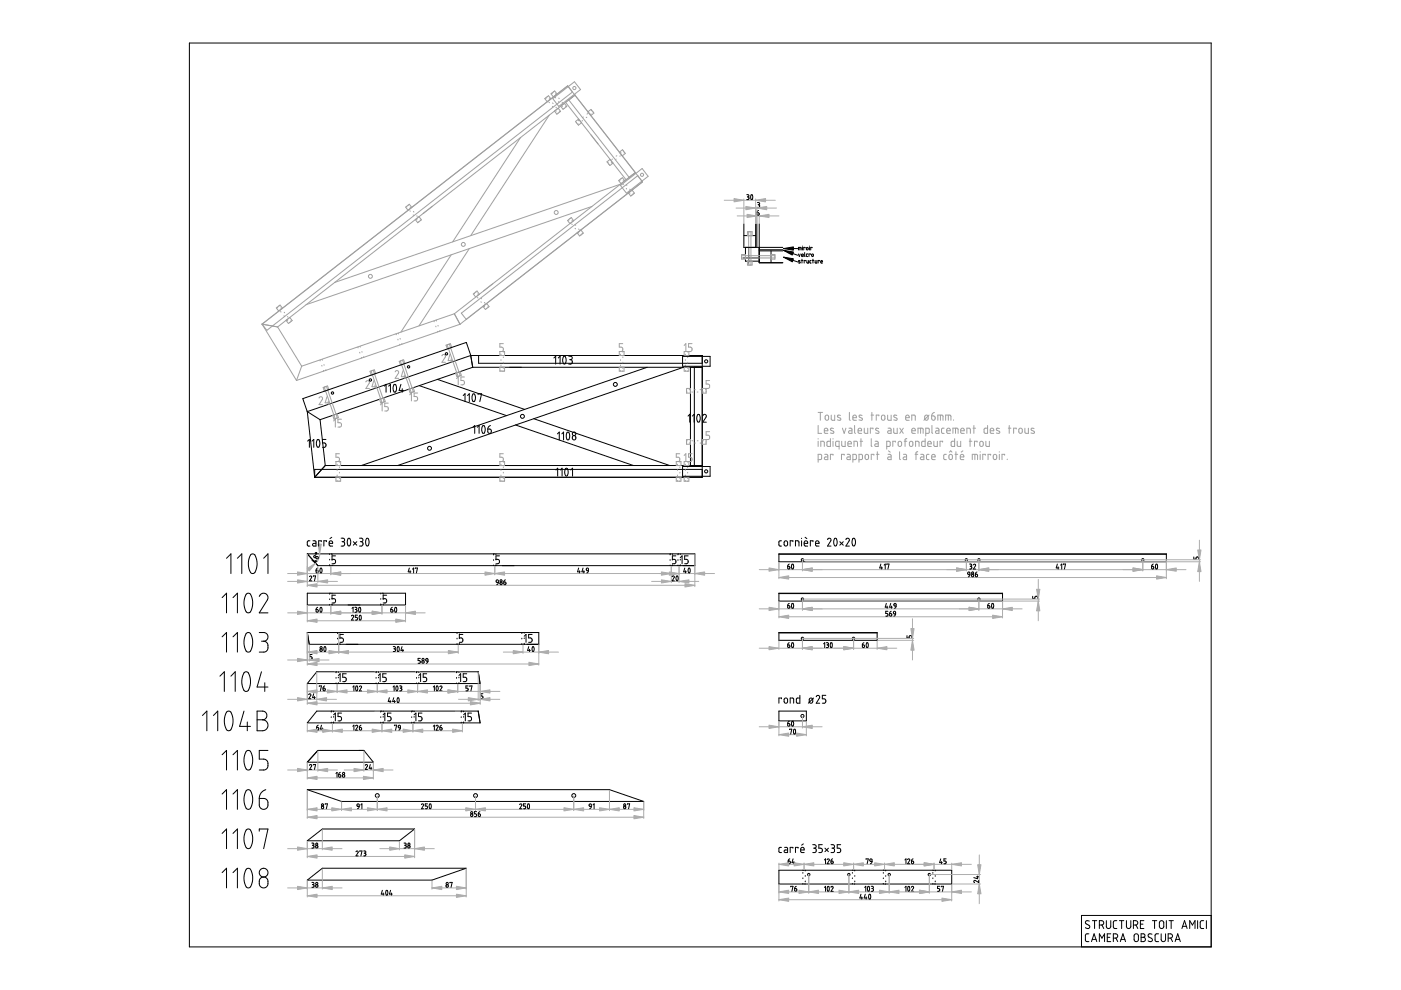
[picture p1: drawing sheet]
<svg xmlns="http://www.w3.org/2000/svg" width="297mm" height="210mm" viewBox="0 0 297 210" stroke-linecap="round" stroke-linejoin="round" font-family="sans-serif">
<g fill="none" stroke="#000" stroke-width=".21">
<path d="M40.2 9.1h216.6v191.7h-216.6zM157.5 54.7h3.3M157.7 47.5v5h8.3M157.7 50h2.5M158.1 52.5v2.9h2.9M158.3 41.3h.3a.23 .23 0 0 1 .2 .2 .23 .23 0 0 1-.2 .2M158.5 41.7h.1M158.6 41.7l.2 .1v.4l-.5 .1M158.7 52.6v3.3M159.3 41.3a.6 .6 0 0 1 .2 1 .52 .52 0 0 1-.3-.9zM160.2 47.5v5M160.5 47.5v5"/>
<path d="M160.5 45.1h.2a.28 .28 0 0 1 .3 .3 .28 .28 0 0 1-.4 .2zM160.6 42.9h.2a.23 .23 0 0 1 .3 .3 .23 .23 0 0 1-.3 .2M160.7 43.4h.1M160.8 44.6l-.3 .5M160.8 43.4a.3 .3 0 0 1 .3 .3 .3 .3 0 0 1-.2 .3h-.3M161 47.5v8.2h5M161 53.2h5M161 53h5M163.5 53.2v2.5M166.1 52.7h3M166.1 53.1l3 1M166.1 54.5l3 1"/>
<path d="M169.3 53v-.5h.5l.1 .5M169.3 53.8l.2 .6 .2-.6M169.6 52.5v.5M169.6 55.3h-.3l.4 .3-.1 .2-.3-.1M169.9 54.1h.4l-.1-.2h-.2l-.1 .4 .4 .1M169.9 55.2h.3M170 54.9v.9M170.1 52.2h.1M170.1 52.5v.5M170.6 53.6l.1 .8M170.7 52.5h-.3v.5M170.8 55.3l-.3-.1v.6"/>
<path d="M171.1 55.2l.1 .6h.2v-.6M171.2 53.8l-.2 .2v.3l.2 .1M171.6 52.2h.1M171.6 52.5v.5M171.8 53.9l-.3-.1v.6M172 55.2l-.3 .2v.3l.3 .1M172.1 53.9l.3 .1-.1 .4-.2-.1zM172.2 52.5h-.3v.5M172.3 55.2h.3M172.4 54.9v.9M172.8 55.2l.1 .6h.3v-.6M173.7 55.3l-.2-.1v.6"/>
<path d="M174 55.5h.4l-.1-.2h-.2l-.1 .4 .4 .1M99.8 75.4h49.1v25.8h-82.2M99.8 75.4l.4 2.5M99.8 75.4l-34.6 11.9M99.8 75.4l-.9-2.8-34.7 11.9 1 2.8M100.2 77.9h48.7M100.2 77.9l-32.3 11.1M101.5 75.4v1.6h47.4M117.4 75.9l.4-.4v1.7M118.4 75.9l.3-.4v1.7M119.5 75.6a.55 .55 0 0 1 .5 .8v.5a.32 .32 0 0 1-.4 .3 .32 .32 0 0 1-.3-.5v-.5zM120.6 75.5h.5a.37 .37 0 0 1 .2 .5 .37 .37 0 0 1-.3 .3"/>
<path d="M120.8 76.3h.2M121 76.3l.3 .3v.4l-.3 .2h-.4M137.2 77.9l-60.6 20.8M144.7 75.6h5.9v2.1h-5.9zM144.9 77.9l-60.6 20.8M146.4 77.9v20.8M147.2 77.9v20.8M65.2 87.3l1.5 13.9M65.2 87.3l2.7 1.7M65.2 93.5l.4-.3v1.6M66.1 93.5l.4-.3v1.6M67.3 93.3a.56 .56 0 0 1 .5 .8l-.1 .4a.32 .32 0 0 1-.4 .3 .32 .32 0 0 1-.2-.4v-.6z"/>
<path d="M67.9 89l1.1 9.7M69 98.7h79.9M69 98.7l-2.3 2.5M69.1 93.2h-.7v.7l.5 .1 .2 .2-.1 .6h-.6M81.5 81.9l.4-.4v1.7M82.4 81.9l.4-.4v1.7M83.5 81.6a.49 .49 0 0 1 .5 .1 .49 .49 0 0 1 .1 .6l-.1 .5a.32 .32 0 0 1-.4 .4 .32 .32 0 0 1-.2-.5l-.1-.5zM85 81.5l-.4 1.3h1M85.3 82.4v.8M88.9 81.8l18.5 6.3M92.7 80.4l18.5 6.4M98.2 83.9l.4-.4v1.7"/>
<path d="M99.1 83.9l.4-.4v1.7M100.2 83.6a.54 .54 0 0 1 .6 .7v.5a.35 .35 0 0 1-.5 .3 .35 .35 0 0 1-.2-.5zM100.3 90.6l.3-.4v1.7M101.2 90.6l.4-.4v1.7M101.4 83.7v-.2h.7l-.4 1.7M102.3 90.3a.61 .61 0 0 1 .6 .8l-.1 .4a.34 .34 0 0 1-.4 .4 .34 .34 0 0 1-.2-.5l-.1-.5zM103.4 91h.5l.2 .2v.6l-.4 .1-.2-.1zM104 90.2l-.4 .3-.2 .5M109.3 90.1l25 8.6M113.2 88.8l28.8 9.9M117.9 99.7l.3-.4v1.6M118.2 92l.4-.4v1.7"/>
<path d="M118.8 99.7l.4-.4v1.6M119.1 92l.4-.4v1.7M119.9 99.4a.49 .49 0 0 1 .5 .1 .49 .49 0 0 1 .1 .5l-.1 .6a.32 .32 0 0 1-.4 .3 .32 .32 0 0 1-.2-.4zM120.2 91.7a.57 .57 0 0 1 .6 .8l-.1 .5a.32 .32 0 0 1-.4 .3 .32 .32 0 0 1-.2-.5v-.6zM121 99.7l.4-.4v1.6M144.7 98.9h5.9v2.1h-5.9zM145.9 88.2l.3-.4v1.7M147.2 87.8l-.4 .4M147.9 87.9a.61 .61 0 0 1 .6 .8l-.1 .4a.34 .34 0 0 1-.4 .4 .34 .34 0 0 1-.2-.5l-.1-.5zM148.9 99.5h-82.2v1.7M149 88.1l.4-.3 .3 .2 .1 .3-.8 1.2h.8M48 118.4l1-1v4.2"/>
<path d="M50.3 118.4l1-1v4.2M53.1 117.7l.5-.3 .4 .2 .5 1.4-.2 1.8-.3 .6-.3 .2-.6-.2-.4-1.3v-1.3zM55.9 118.4l.9-1v4.2M65.2 117.4h82.1v2.5h-79.9zM65.7 114.7h-.3l-.2 .2v.8l.5 .1M66.1 118.8l.7 .5 .2-.5M66.4 114.7h.4l.2 .2v.9h-.5a.29 .29 0 0 1-.2-.3 .29 .29 0 0 1 .2-.3h.5M66.8 118.9l.4 .1M68.1 114.9v-.2h-.5v1.1M69.2 114.9v-.2h-.5v1.1M69.8 115.2h.7l-.1-.5h-.3l-.3 .1v.8l.2 .2h.5M69.9 117.4v.2"/>
<path d="M69.9 118.6v.1M69.9 119.7v.2M70.3 113.9l-.3 .3M70.4 117.5v.2M70.4 118.7v.1M70.4 119.8v.1M71.1 117.9h-.7v.7h.4l.3 .3-.1 .5-.6 .1M72.3 114.1h.5l.2 .2v.4l-.3 .2M72.5 114.9h.2M72.7 114.9l.3 .1 .1 .5-.3 .3h-.5M73.8 114.2a.53 .53 0 0 1 .6 .8l-.1 .4a.34 .34 0 0 1-.4 .4 .34 .34 0 0 1-.2-.5zM74.9 114.9l.7 .7"/>
<path d="M75.6 114.9l-.7 .7M76.2 114.1h.5l.2 .2v.4l-.3 .2M76.4 114.9h.2M76.6 114.9l.3 .1v.5l-.2 .3h-.5M77.7 114.2a.53 .53 0 0 1 .6 .8l-.1 .4a.34 .34 0 0 1-.4 .4 .34 .34 0 0 1-.2-.5l-.1-.5zM104.6 117.5v.2M104.6 118.7v.1M104.6 119.8v.1M105.1 117.4v.2M105.2 118.6h.4l.3 .4-.2 .5h-.5M105.2 119.7v.2M105.9 117.9h-.7v.8"/>
<path d="M142.1 117.5v.1M142.1 118.7v.1M142.1 119.8v.1M142.6 118.6h.4l.3 .3-.1 .5-.6 .1M142.6 117.4v.2M142.6 119.7v.2M143.3 117.9h-.7v.8M143.7 117.5v.1M143.7 118.7v.1M143.7 119.8v.1M144.2 117.4v.2M144.2 118.6v.1"/>
<path d="M144.2 119.7v.2M144.2 118.2l.4-.3v1.6M145.9 117.9h-.7v.7h.4l.3 .3-.2 .6h-.5M165.1 117.4h82.2v1.7h-82.2zM165.1 117.5h82.2M165.7 114.7l-.6 .2 .1 .8 .5 .1M166.3 114.8l.3-.1 .3 .1 .1 .7-.2 .2-.2 .1-.3-.2zM167.3 119.6l-.3 .5M167.9 119.7h.3l.1 .5a.28 .28 0 0 1-.3 .4 .28 .28 0 0 1-.2-.4zM168.1 114.9v-.2h-.6v1.1M168.7 115.8v-1.1l.7 .1v1M169.9 114.1v.1"/>
<path d="M169.9 114.7v1.1M170.5 115.2h.7l-.1-.5a.37 .37 0 0 0-.6 .3l.1 .7 .6 .1M170.7 113.9l.4 .3M172.4 114.9v-.2h-.6v1.1M172.9 115.2h.8l-.2-.5a.36 .36 0 0 0-.4 0 .36 .36 0 0 0-.2 .3l.1 .7 .7 .1M175.5 114.4l.2-.3 .4 .2 .1 .3-.7 1.2h.7M176.9 114.2a.54 .54 0 0 1 .6 .8l-.1 .4a.34 .34 0 0 1-.4 .4 .34 .34 0 0 1-.2-.5zM178.1 114.9l.7 .7M178.8 114.9l-.7 .7M179.3 114.4l.3-.3 .4 .2 .1 .3-.8 1.2h.8M180.8 114.2a.53 .53 0 0 1 .6 .8l-.1 .4a.34 .34 0 0 1-.4 .4 .34 .34 0 0 1-.2-.5zM186.8 119.6l-.3 .8h.6"/>
<path d="M187.5 119.8l.2-.2v1M188 119.7v-.1h.5l-.2 1M205.6 119.6h.2a.23 .23 0 0 1 .2 .2 .23 .23 0 0 1-.2 .3M206.4 119.8a.23 .23 0 0 1 .3-.2 .23 .23 0 0 1 .1 .4l-.4 .6h.5M224.2 119.6l-.3 .8h.6M224.9 119.8l.2-.2v1M225.4 119.7v-.1h.5l-.2 1M244.5 119.6l-.3 .5M245.1 119.7a.5 .5 0 0 1 .3 .8 .28 .28 0 0 1-.4 0 .28 .28 0 0 1 0-.4zM253.1 118.1v.5h.5v-.3a.3 .3 0 0 1 .2-.2 .3 .3 0 0 1 .3 .2v.3M47.1 126.7l.9-.9v4.1M47.1 135l.9-.9v4.2"/>
<path d="M49.4 126.7l.9-.9v4.1M49.4 135l.9-.9v4.2M52.2 126l.4-.2 .4 .1 .6 1.4-.2 1.8-.3 .7-.4 .1-.5-.2-.4-1.3v-1.2zM52.3 134.2l.5-.1 .3 .2 .5 1.4-.2 1.7-.3 .7-.3 .2-.6-.2-.4-1.4v-1.3zM55 126.5l.3-.5 .5-.2 .5 .1 .4 .4v.9l-1.7 2.7h1.8M55 134.1l1.2 .1 .6 .5-.1 .8-.4 .3-.4 .2M55.4 136h.5M55.9 136l.5 .1 .3 .4v1.3l-.6 .5h-1.1M65.2 125.8h20.8v2.5h-20.8zM65.2 134.1h49v2.5h-48.6zM65.6 122.3a.23 .23 0 0 1 .3-.2 .23 .23 0 0 1 .2 .3l-.5 .7h.5M66.2 138.8h-.5v.4h.3a.29 .29 0 0 1 .2 .3 .29 .29 0 0 1-.3 .3h-.2"/>
<path d="M66.4 122.2l.5-.1-.2 1M67 120.9h.2a.28 .28 0 0 1 .3 .3 .28 .28 0 0 1-.4 .3zM67 129.2l.4 .1 .1 .3a.23 .23 0 0 1-.3 .2 .23 .23 0 0 1-.2-.2zM67.4 120.4l-.4 .5M67.4 128.8l-.4 .4M67.9 120.5h.3l.1 .6a.28 .28 0 0 1-.3 .4 .28 .28 0 0 1-.2-.5zM67.9 128.8h.3l.1 .6a.26 .26 0 0 1-.2 .4 .26 .26 0 0 1-.3-.4zM68.8 137.2a.44 .44 0 0 1 .3 .6 .24 .24 0 0 1-.3 .3 .24 .24 0 0 1-.1-.4zM69.9 125.8v.2M69.9 127v.1M69.9 128.1v.2M70.4 126.9l.5 .1 .2 .2-.1 .6h-.6"/>
<path d="M70.4 125.8v.1M70.4 128.1v.1M71.1 126.2h-.7v.9M71.6 134.2v.1M71.6 135.3v.2M71.6 136.5v.1M72.1 135.3h.5l.2 .3-.1 .5-.6 .1M72.1 134.1v.1M72.1 136.4v.1M72.8 134.5h-.7v.9M74.5 130.6a.23 .23 0 0 1 .3-.1 .23 .23 0 0 1 .2 .3l-.5 .7h.5M74.6 129l.3-.2v1"/>
<path d="M75.2 128.8h.3a.23 .23 0 0 1 .2 .2 .23 .23 0 0 1-.2 .2M75.3 129.2h.2M75.5 129.2l.2 .2v.2l-.5 .2M75.8 130.4h-.5v.5h.3a.3 .3 0 0 1 .2 .3 .3 .3 0 0 1-.2 .3h-.3M76.1 128.8a.52 .52 0 0 1 .3 .8 .28 .28 0 0 1-.4 0 .28 .28 0 0 1 0-.4zM76.3 130.5h.2l.1 .6a.28 .28 0 0 1-.3 .4 .28 .28 0 0 1-.2-.5zM80.7 125.8v.1M80.7 126.9v.2M80.7 128.1v.1M81.2 126.9l.5 .1 .3 .3-.2 .5h-.6M81.2 125.8v.2M81.2 128.1v.2"/>
<path d="M82 126.2h-.8v.9M82.8 129.2l.4 .1 .1 .3a.23 .23 0 0 1-.2 .2 .23 .23 0 0 1-.3-.2zM83.2 128.8l-.4 .4M83.4 137.1h.2a.23 .23 0 0 1 .2 .2 .23 .23 0 0 1-.2 .3M83.5 137.6h.1M83.6 137.6a.3 .3 0 0 1 .2 .2 .3 .3 0 0 1-.1 .3h-.3M83.8 128.8h.2l.1 .6a.27 .27 0 0 1-.2 .4 .27 .27 0 0 1-.2-.4zM84.3 137.1l.3 .1v.5a.25 .25 0 0 1 0 .4 .25 .25 0 0 1-.4-.2zM85.2 137.1l-.2 .8h.6M85.4 137.7v.4M86.8 120.4l-.2 .8h.5M87 121v.5"/>
<path d="M87.5 120.7l.2-.3v1.1M88.1 120.5l.4-.1-.2 1.1M89.1 139.6h-.5v.5h.3a.3 .3 0 0 1 .2 .2 .3 .3 0 0 1-.2 .3h-.3M90.4 139.6l.3 .1v.5l-.4-.2zM96.9 134.2v.1M96.9 135.3v.2M96.9 136.5v.1M97.4 135.3h.5l.2 .3-.1 .5-.6 .1M97.4 134.1v.1M97.4 136.4v.1M98.1 134.5h-.7v.9M105.2 123h.4l.1 .5-.5-.1z"/>
<path d="M105.7 123.5l-.4 .5M106.8 123.4h.3a.3 .3 0 0 1 .2 .3 .3 .3 0 0 1-.2 .3l-.3-.2zM107.2 122.9l-.4 .5M110.6 134.2v.1M110.6 135.3v.2M110.6 136.5v.1M111.1 134.1v.1M111.1 135.3v.1M111.1 136.4v.1M111.1 134.9l.4-.4v1.7M112.1 137.1l-.2 .8h.6M112.3 137.7v.4"/>
<path d="M112.8 134.5h-.7v.8h.5l.2 .3-.1 .5-.6 .1M112.9 137.2a.42 .42 0 0 1 .3 .6 .25 .25 0 0 1-.2 .3 .25 .25 0 0 1-.2-.4zM122.7 120.4l-.3 .8h.6M122.9 121v.5M123.6 120.4l-.2 .8h.6M123.8 121v.5M124.3 120.5h.4l.1 .5-.4-.1zM124.8 121l-.1 .3-.3 .2M142.5 122.3a.23 .23 0 0 1 .3-.2 .23 .23 0 0 1 .1 .3l-.4 .7h.5M143.4 122.2h.3l.1 .6a.27 .27 0 0 1-.3 .3 .27 .27 0 0 1-.2-.4zM145.2 120.4l-.3 .8h.6M145.4 121v.5"/>
<path d="M146 120.5a.45 .45 0 0 1 .3 .7 .24 .24 0 0 1-.3 .3 .24 .24 0 0 1-.1-.4zM165.1 125.8h47.5v1.6h-47.5zM165.1 134.1h20.9v1.7h-20.9zM165.1 125.9h47.5M165.1 134.2h20.9M167 120.1h.4l.1 .3a.23 .23 0 0 1-.3 .2 .23 .23 0 0 1-.2-.2zM167 128.4h.2a.3 .3 0 0 1 .3 .3 .3 .3 0 0 1-.2 .3l-.3-.2zM167 136.7h.2a.27 .27 0 0 1 .3 .4 .27 .27 0 0 1-.5 .1zM167.3 127.9l-.2 .2-.1 .3M167.3 136.3l-.2 .2-.1 .2M167.9 128a.42 .42 0 0 1 .4 .6 .25 .25 0 0 1-.3 .4 .25 .25 0 0 1-.2-.4zM167.9 136.3h.2l.2 .6a.26 .26 0 0 1-.3 .4 .26 .26 0 0 1-.2-.4z"/>
<path d="M174.6 136.5l.3-.2v1M175.2 136.3h.2a.23 .23 0 0 1 .3 .2 .23 .23 0 0 1-.3 .2M175.3 136.7h.1M175.4 136.7h.1a.29 .29 0 0 1 .2 .3 .29 .29 0 0 1-.3 .3h-.2M176.1 136.3h.3l.1 .6a.27 .27 0 0 1-.3 .4 .27 .27 0 0 1-.2-.4zM182.8 136.7h.3a.28 .28 0 0 1 .2 .4 .28 .28 0 0 1-.3 .2l-.2-.1zM183.2 136.3l-.3 .2-.1 .2M183.7 136.3a.53 .53 0 0 1 .3 .8 .3 .3 0 0 1-.4 0 .3 .3 0 0 1 0-.4zM186.9 120.2v.4M187.9 127.9l-.2 .8h.6M188.1 128.5v.5M188.3 129.6h-.5v.5h.3a.3 .3 0 0 1 .2 .3 .3 .3 0 0 1-.3 .2h-.2"/>
<path d="M188.6 130.1h.2a.28 .28 0 0 1 .3 .3 .28 .28 0 0 1-.4 .2zM188.8 127.9l-.2 .8h.6M189 129.6l-.4 .5M189 128.5v.5M189.5 129.7h.3l.1 .5-.4-.1zM189.6 128h.4v.5l-.4-.1zM189.9 130.2l-.1 .3-.3 .1M190 128.5l-.1 .3-.2 .2M192.3 134.8v.4h.5l.1-.4h.4v.4M205.2 121.4h.4v.5l-.4-.1zM205.6 121.9l-.3 .4M205.7 120.1h.1"/>
<path d="M205.8 120.1l.2 .1v.3l-.4 .1M206.8 121.7h.3a.3 .3 0 0 1 .2 .3 .3 .3 0 0 1-.2 .3l-.3-.1zM207.1 121.3l-.3 .4M209.4 128.4h.3a.33 .33 0 0 1 0 .6l-.3-.2zM209.8 127.9l-.3 .2-.1 .3M210.3 128a.44 .44 0 0 1 .4 .7 .24 .24 0 0 1-.3 .3 .24 .24 0 0 1-.2-.4zM218.9 126.4v.5h.5v-.3l.2-.2 .4 .1v.4M224.3 120.2v.4M244.2 120.1h.3l.1 .3a.23 .23 0 0 1-.2 .3 .23 .23 0 0 1-.2-.3zM42.9 151.7l1-.9v4.1M45.3 151.7l.9-.9v4.1M46.6 143.4l1-1v4.2"/>
<path d="M48.1 150.9l.5-.1 .4 .2 .4 1.4-.2 1.7-.2 .6-.5 .2-.5-.2-.4-1.4v-1.2zM49 143.4l.9-1v4.2M51.7 150.8l-.9 3.2h2.3M51.8 142.6l.5-.2 .4 .3 .4 1.5-.2 1.6-.2 .6-.4 .2-.5-.2-.5-1.4 .1-1.3zM52.2 159.3l.3-.2 .6 .2 .5 1.4-.2 1.7-.3 .7-.3 .2-.6-.2-.4-1.4v-1.3zM52.4 153.1v1.8M54.5 150.8h1.4l.3 .2 .3 .4-.1 .8-.7 .4 .6 .2 .5 .7-.1 .7-.5 .6-1.7 .1zM54.5 152.6h1.2M55.4 142.4l-.9 3.3h2.3M56.1 144.8v1.8M56.8 159.1h-1.8v1.9h1.2l.4 .2 .2 .5v.9l-.3 .5-.4 .2h-1.1M65.5 147.3a.23 .23 0 0 1 .3-.2 .23 .23 0 0 1 .1 .3l-.4 .7h.4"/>
<path d="M66.5 147.1l-.2 .8h.5M66.7 147.7v.4M67.1 154.2h.4l.1 .4a.23 .23 0 0 1-.2 .2 .23 .23 0 0 1-.3-.2zM67.2 150.8h34.2l.4 2.5h-36.6zM67.2 142.4h34.2l.4 2.5h-36.6zM67.4 159.1h9.8l2 2.5h-14zM67.5 153.8l-.4 .4M67.7 145.5l.5-.1-.3 1.1M68.2 153.8l-.3 .8h.6M68.3 154.3v.5M68.5 145.9h.2a.28 .28 0 0 1 .3 .3 .28 .28 0 0 1-.4 .3zM68.8 145.4l-.3 .5"/>
<path d="M70.2 150.8v.2M70.2 152v.1M70.2 153.1v.2M70.7 150.8v.1M70.7 151.9v.2M70.7 153.1v.1M70.7 151.6l.4-.4v1.6M71.2 142.5v.1M71.2 143.6v.2M71.2 144.8v.1M71.7 142.4v.2M71.7 143.6v.1"/>
<path d="M71.7 144.7v.2M71.7 143.2l.4-.3v1.6M72.4 151.2h-.7v.7h.5l.2 .4-.2 .5h-.5M73.4 142.9h-.7v.7h.4l.3 .3-.1 .5-.6 .1M74.8 145.7l.2-.3v1.1M74.8 154l.2-.2v1M75.4 153.9a.23 .23 0 0 1 .3-.1 .23 .23 0 0 1 .1 .3l-.4 .7h.5M75.5 145.5a.53 .53 0 0 1 .3 .8 .3 .3 0 0 1-.4 0 .3 .3 0 0 1 0-.4zM76.2 145.6a.23 .23 0 0 1 .3-.2 .23 .23 0 0 1 .1 .4l-.4 .7h.5M76.2 154.2h.3l.2 .4a.23 .23 0 0 1-.3 .2 .23 .23 0 0 1-.2-.2zM76.5 153.8l-.3 .4M79.7 142.5v.1"/>
<path d="M79.7 143.6v.2M79.7 144.8v.1M80.2 142.4v.2M80.2 143.6v.1M80.2 144.7v.2M80.2 143.2l.4-.3v1.6M80.7 150.8v.2M80.7 152v.1M80.7 153.1v.2M81.2 150.8v.1M81.2 151.9v.2M81.2 153.1v.1"/>
<path d="M81.2 151.6l.4-.4v1.6M81.9 142.9h-.7v.7h.5l.2 .3-.1 .5-.6 .1M82.5 147.9l-.2 .8h.6M82.7 148.5v.5M82.9 151.2h-.7v.7h.5l.2 .4-.2 .5h-.5M83.3 145.7l.3-.3v1.1M83.5 147.9l-.3 .8h.6M83.6 153.9v-.1h.5l-.2 1M83.7 148.5v.5M84 145.5a.53 .53 0 0 1 .3 .8 .3 .3 0 0 1-.4 0 .3 .3 0 0 1 0-.4zM84.3 148a.39 .39 0 0 1 .4 .2 .39 .39 0 0 1-.1 .5 .24 .24 0 0 1-.3 .3 .24 .24 0 0 1-.1-.4zM84.5 153.9l.2-.1 .2 .1v.4h-.4z"/>
<path d="M84.7 145.4h.3a.23 .23 0 0 1 .2 .3 .23 .23 0 0 1-.2 .2M84.9 145.9h.1M84.9 154.3l-.3 .5M85 145.9a.29 .29 0 0 1 .2 .3 .29 .29 0 0 1-.2 .3h-.3M87.3 150.8v.2M87.3 152v.1M87.3 153.1v.2M87.8 150.8v.1M87.8 151.9v.2M87.8 153.1v.1M87.8 151.6l.4-.4v1.6M88.3 142.5v.1"/>
<path d="M88.3 143.6v.2M88.3 144.8v.1M88.8 142.4v.2M88.8 143.6v.1M88.8 144.7v.2M88.8 143.2l.4-.3v1.6M89.5 151.2h-.8v.7h.5l.3 .4-.2 .5h-.6M90.5 142.9h-.8v.7h.5l.3 .3-.2 .5-.6 .1M90.7 140.2l-.3 .4M91.9 145.7l.2-.3v1.1M91.9 154l.2-.2v1M92.5 153.9a.23 .23 0 0 1 .3-.1 .23 .23 0 0 1 .1 .3l-.4 .7h.4"/>
<path d="M92.6 145.5a.53 .53 0 0 1 .3 .8 .3 .3 0 0 1-.5 0 .3 .3 0 0 1 .1-.4zM93.3 145.6a.23 .23 0 0 1 .3-.2 .23 .23 0 0 1 .1 .4l-.4 .7h.4M93.3 154.2h.3l.1 .4a.23 .23 0 0 1-.2 .2 .23 .23 0 0 1-.2-.2zM93.6 153.8l-.3 .4M96.8 142.5v.1M96.8 143.6v.2M96.8 144.8v.1M97.3 142.4v.2M97.3 143.6v.1M97.3 144.7v.2M97.3 143.2l.4-.3v1.6M97.8 150.8v.2"/>
<path d="M97.8 152v.1M97.8 153.1v.2M98.3 150.8v.1M98.3 151.9v.2M98.3 153.1v.1M98.3 151.6l.4-.4v1.6M99 142.9h-.8v.7h.6l.2 .3-.2 .5-.6 .1M99.3 145.4h-.5v.5h.3a.3 .3 0 0 1 .2 .3 .3 .3 0 0 1-.3 .3h-.2M99.6 145.5l.5-.1-.3 1.1M100 151.2h-.8v.7h.5l.3 .4-.2 .5h-.6M102.4 147.1h-.5v.5l.5 .1-.1 .4h-.4M165.1 150.8h5.9v2h-5.9z"/>
<path d="M165.7 148.2v-.2h-.6v1.1M166.3 148.1l.4-.1 .2 .2 .1 .6-.2 .2-.3 .1-.2-.2zM167 153.4h.2a.3 .3 0 0 1 .3 .3 .3 .3 0 0 1-.2 .3l-.3-.2zM167.3 152.9l-.2 .2-.1 .3M167.4 154.7l.5-.1-.3 1M167.5 149.1v-1.1l.7 .1 .1 1M167.9 153a.42 .42 0 0 1 .4 .6 .25 .25 0 0 1-.3 .4 .25 .25 0 0 1-.2-.4zM168.3 154.6a.51 .51 0 0 1 .3 .9 .25 .25 0 0 1-.4 0 .25 .25 0 0 1 0-.3zM169.6 147.4v1.7h-.6l-.2-.2 .1-.8 .7-.1M171.7 148.1l.3-.1 .3 .2v.6l-.3 .3-.4-.2zM172.5 148l-1.1 1.1M173.1 147.7v-.1a.37 .37 0 0 1 .5-.1 .37 .37 0 0 1 .1 .5l-.6 1.1h.7"/>
<path d="M175.1 147.4h-.8v.8h.5l.3 .3-.1 .5-.7 .1M47.1 160l.9-.9v4.2M47.1 168.4l.9-1v4.2M47.1 176.7l.9-.9v4.1M49.4 160l.9-.9v4.2M49.4 168.4l.9-1v4.2M49.4 176.7l.9-.9v4.1M52.2 176l.4-.2 .4 .1 .6 1.4-.2 1.7-.3 .7-.4 .2-.5-.2-.4-1.3v-1.3zM52.3 167.6l.4-.2 .4 .2 .5 1.6-.2 1.5-.3 .7-.4 .2-.5-.2-.4-1.4v-1.3zM55 169.3h1l.6 .4 .2 .3v.8l-.3 .6-.7 .2-.7-.4-.1-.4zM55 176.2v-.4h1.8l-.9 4.1M56.3 167.4l-.9 .7-.4 1.2"/>
<path d="M65.2 167.4h64l7.3 2.5h-64.1zM65.2 178.3l3.1-2.5h19.6l-3.2 2.5zM65.6 162.3a.23 .23 0 0 1 .3-.2 .23 .23 0 0 1 .2 .3l-.5 .7h.5M66.1 178.8h.2a.23 .23 0 0 1 .3 .2 .23 .23 0 0 1-.3 .2M66.2 179.2h.1M66.3 179.2l.2 .1 .1 .3-.5 .2M66.4 162.2l.5-.1-.2 1M69 170.5l.4-.1-.2 1.1M71.2 164l.3-.2v1M71.8 164.2h.2a.28 .28 0 0 1 .3 .4 .28 .28 0 0 1-.4 .2zM72.2 163.8l-.3 .1-.1 .3M75.7 170.5h.4l.1 .5-.5-.1z"/>
<path d="M76.2 171l-.4 .5M76.5 170.7l.2-.3v1.1M77.4 162.3a.24 .24 0 0 1 .4-.2 .24 .24 0 0 1 .1 .3l-.5 .7h.5M78.5 162.1l-.2 .8h.5M78.7 162.7v.4M85.7 178.8h.2a.23 .23 0 0 1 .2 .2 .23 .23 0 0 1-.2 .2M85.8 179.2h.1M85.9 179.2l.2 .2v.3l-.4 .1M89.4 170.6a.23 .23 0 0 1 .3-.2 .23 .23 0 0 1 .1 .4l-.4 .7h.4M90.6 170.4h-.4v.5l.4 .2v.3l-.4 .1M91.1 170.5h.2l.1 .5a.28 .28 0 0 1 0 .4 .28 .28 0 0 1-.4 0 .28 .28 0 0 1 0-.4zM101 172.1h-.4v.5h.3l.1 .1-.1 .4h-.3"/>
<path d="M101.4 172.6h.4l.1 .3a.22 .22 0 0 1-.3 .2 .22 .22 0 0 1-.2-.2zM101.7 172.1l-.3 .5M110.2 170.6a.23 .23 0 0 1 .3-.2 .23 .23 0 0 1 .1 .4l-.4 .7h.5M111.5 170.4h-.5v.5l.5 .2-.1 .3-.4 .1M111.9 170.5h.3l.1 .5a.28 .28 0 0 1-.1 .4 .28 .28 0 0 1-.4 0 .28 .28 0 0 1 0-.4zM124.9 170.6l.4-.1 .1 .5h-.4zM125.4 171l-.1 .3-.3 .2M125.7 170.7l.3-.3v1.1M133 170.5l.5-.1-.2 1.1M165.7 179.7l-.6 .1 .1 .8 .5 .2M166.3 179.7h.5l.2 .2v.9h-.5a.28 .28 0 0 1-.3-.3 .28 .28 0 0 1 .3-.3h.5M168.1 179.8v-.1h-.6v1.1"/>
<path d="M169.2 179.8v-.1h-.5v1.1M170.3 178.9l-.4 .3M172.3 179.1l.6 .1a.36 .36 0 0 1 .1 .4 .36 .36 0 0 1-.3 .2M172.5 179.8h.2M172.7 179.8l.3 .2v.5l-.2 .3h-.5M174.3 179.1h-.7v.7l.5 .1 .2 .3-.1 .5-.6 .1M174.9 179.8l.7 .8M175.6 179.8l-.7 .8M176.2 179.1h.5l.2 .2v.4l-.3 .1M176.4 179.8h.2M176.6 179.8l.3 .2v.6l-.2 .2h-.5M178.2 179.1h-.7v.7l.6 .1 .1 .3-.1 .5-.6 .1"/>
<path d="M47.1 185l.9-.9v4.2M49.4 185l.9-.9v4.2M52.2 184.3l.4-.2 .5 .2 .5 1.4-.2 1.7-.3 .6-.4 .3-.5-.2-.4-1.4v-1.3zM55.2 186.3l.4-.3 .4-.1 .7 .5 .1 1.1-.3 .6-.7 .2-.7-.4-.1-1.1zM65.2 186.6l3.1-2.5h30.5l-7.2 2.5zM66.1 187.1h.3a.23 .23 0 0 1 .2 .2 .23 .23 0 0 1-.2 .3M66.2 187.6h.2M66.4 187.6a.3 .3 0 0 1 .2 .2 .3 .3 0 0 1-.2 .3h-.3M75.5 180.6a.24 .24 0 0 1 .3-.2 .24 .24 0 0 1 .1 .4l-.4 .7h.4M76.3 180.5l.5-.1-.3 1.1M77.1 180.4h.2a.23 .23 0 0 1 .3 .3 .23 .23 0 0 1-.3 .2M77.2 180.9h.1"/>
<path d="M77.3 180.9a.3 .3 0 0 1 .3 .3 .3 .3 0 0 1-.2 .3h-.3M81.1 188.8l-.3 .8h.6M81.3 189.3v.5M81.9 188.8h.2l.1 .6a.27 .27 0 0 1-.2 .4 .27 .27 0 0 1-.2-.4zM82.8 188.8l-.2 .8h.6M83 189.3v.5M95.4 187.2l.5-.1-.3 1M165.1 184.5h36.7v2.9h-36.7zM167.1 182.6h.2a.28 .28 0 0 1 .3 .3 .28 .28 0 0 1-.4 .2zM167.4 182.1l-.3 .5M167.7 188v-.1h.4l-.2 1.1M168.1 182.1l-.2 .8h.6"/>
<path d="M168.3 182.7v.4M168.5 188.4h.3l.1 .3a.22 .22 0 0 1-.2 .3 .22 .22 0 0 1-.2-.3zM168.8 187.9l-.3 .5M169.8 180.2h.7l-.1-.5-.5 .1-.1 .7 .2 .3h.5M170.2 185v.1M170.2 186.1v.2M170.2 187.3v.1M170.7 184.5v.2M170.7 185.7v.1M170.7 186.8v.2M174.8 188.2l.2-.3v1.1M174.8 182.3l.2-.2v1"/>
<path d="M175.4 182.3a.24 .24 0 0 1 .3-.2 .24 .24 0 0 1 .1 .3l-.4 .7h.4M175.5 188h.2l.1 .6a.27 .27 0 0 1-.2 .4 .27 .27 0 0 1-.2-.5zM176.2 188.1a.23 .23 0 0 1 .3-.2 .23 .23 0 0 1 .1 .4l-.4 .7h.5M176.2 182.6h.2a.27 .27 0 0 1 .2 .3 .27 .27 0 0 1-.4 .1zM176.5 182.1l-.2 .2-.1 .3M180.7 185v.1M180.7 186.1v.2M180.7 187.3v.1M181.2 184.5v.2M181.2 185.7v.1M181.2 186.8v.2M182.5 189.6l-.2 .8h.6"/>
<path d="M182.7 190.2v.4M183.3 188.2l.3-.3v1.1M183.5 189.6l-.3 .8h.6M183.6 182.2l.5-.1-.2 1M183.6 190.2v.4M184 188h.3l.1 .6a.27 .27 0 0 1-.3 .4 .27 .27 0 0 1-.2-.5zM184.3 189.6l.2 .1 .1 .5a.28 .28 0 0 1-.2 .4 .28 .28 0 0 1-.3-.4zM184.5 182.2h.3l.1 .5-.4-.1zM184.7 187.9h.3a.23 .23 0 0 1 .2 .3 .23 .23 0 0 1-.2 .2M184.8 188.4h.2M184.9 182.7l-.1 .3-.3 .1M185 188.4l.1 .1 .1 .3-.2 .2h-.3"/>
<path d="M187.3 185v.1M187.3 186.1v.2M187.3 187.3v.1M187.8 184.5v.2M187.8 185.7v.1M187.8 186.8v.2M191.9 188.2l.2-.3v1.1M191.9 182.3l.2-.2v1M192.4 182.3a.24 .24 0 0 1 .3-.2 .24 .24 0 0 1 .2 .3l-.5 .7h.5M192.6 188h.2l.1 .6a.27 .27 0 0 1-.3 .4 .27 .27 0 0 1-.2-.5zM193.3 188.1a.23 .23 0 0 1 .3-.2 .23 .23 0 0 1 .1 .4l-.4 .7h.4M193.3 182.6h.2a.28 .28 0 0 1 .2 .3 .28 .28 0 0 1-.4 .2z"/>
<path d="M193.6 182.1l-.3 .2v.3M197.8 185v.1M197.8 186.1v.2M197.8 187.3v.1M198.3 184.5v.2M198.3 185.7v.1M198.3 186.8v.2M199.2 187.9h-.4v.5h.3l.1 .2v.3l-.4 .1M199.5 182.1l-.3 .8h.6M199.6 188v-.1h.4l-.2 1.1M199.6 182.7v.4M200.6 182.1h-.5v.5h.3a.29 .29 0 0 1 .2 .3 .29 .29 0 0 1-.2 .2h-.3"/>
<path d="M207 185.9h.5M207.3 185.7v.6l-.8-.2M207.5 186.7v.4l-.7-.4a.23 .23 0 0 0-.3 .1 .23 .23 0 0 0 .1 .3M230.9 198h-.6l-.2 .3v1.1l.2 .2h.6M230.9 195.3l-.5-.1-.3 .4 .2 .3 .7 .4v.4l-.5 .2-.4-.2M231.4 199.6l.6-1.6 .5 1.6M231.6 199.2h.8M231.6 195.2h.9M232.1 195.2v1.7M233.1 196.1l.7-.1 .2-.3-.1-.3-.3-.2h-.5v1.7M233.1 199.6v-1.6l.5 .9 .6-.9v1.6M233.6 196.1l.4 .8"/>
<path d="M234.6 195.2v1.3l.3 .4 .4-.1 .2-.2v-1.4M234.8 198.7h.5M235.5 198h-.7v1.6h.7M236.1 198.9l.7-.1 .2-.3-.1-.3-.3-.2h-.5v1.6M236.6 198.9l.4 .7M236.8 195.2h-.5l-.2 .3v1.1l.1 .2 .6 .1M237.3 195.2h1M237.5 199.6l.6-1.6 .5 1.6M237.7 199.2h.8M237.8 195.2v1.7M238.8 195.2v1.2l.4 .5 .3-.1 .2-.2 .1-1.4M240.3 196.1l.7-.1 .2-.3v-.3l-.4-.2h-.5v1.7"/>
<path d="M240.5 198.2l.5-.2 .4 .3-.1 1.1-.3 .2h-.3l-.2-.3zM240.9 196.1l.3 .8M241.8 195.9h.5M241.9 198h.6l.2 .2v.3l-.3 .2 .4 .4v.3l-.3 .2h-.6zM241.9 198.7h.5M242.5 195.2h-.7v1.7h.7M244.2 198.1l-.6-.1-.2 .4 .8 .6 .1 .5-.2 .1-.7-.1M244.3 195.2h1M244.8 195.2v1.7M245.6 198h-.5l-.2 .2v1.3l.7 .1M245.9 195.3l.4-.1 .4 .3v1l-.3 .3h-.3l-.3-.3zM246.2 198v1.3l.3 .3h.4l.2-.3v-1.3"/>
<path d="M247.3 195.2v1.7M247.7 198.9l.7-.1 .2-.2-.1-.4-.3-.2h-.5v1.6M247.9 195.2h.9M248.2 198.9l.4 .7M248.3 195.2v1.7M249.2 199.6l.5-1.6 .6 1.6M249.3 199.2h.8M250.6 196.9l.5-1.7 .6 1.7M250.7 196.4h.8M252.2 196.9v-1.7l.6 .9 .6-.9v1.7M253.9 195.2v1.7M255.2 195.2h-.5l-.2 .3 .1 1.2 .6 .2"/>
<path d="M255.8 195.2v1.7M256.8 194.1h-27.5v6.7"/>
<circle cx="171.2" cy="52.7" r=".25"/>
<circle cx="86.6" cy="77.8" r=".25"/>
<circle cx="94.7" cy="75" r=".25"/>
<circle cx="149.7" cy="76.6" r=".33"/>
<circle cx="70.5" cy="83.3" r=".25"/>
<circle cx="78.5" cy="80.6" r=".25"/>
<circle cx="91.1" cy="95.1" r=".42"/>
<circle cx="110.8" cy="88.3" r=".42"/>
<circle cx="121.7" cy="92.8" r=".43"/>
<circle cx="121.7" cy="92" r=".37"/>
<circle cx="130.5" cy="81.5" r=".42"/>
<circle cx="149.7" cy="99.9" r=".33"/>
<circle cx="66.7" cy="118" r=".23"/>
<circle cx="67" cy="117.3" r=".17"/>
<circle cx="67.2" cy="118.3" r=".26"/>
<circle cx="170.1" cy="118.7" r=".25"/>
<circle cx="204.9" cy="118.7" r=".25"/>
<circle cx="207.5" cy="118.7" r=".25"/>
<circle cx="242.3" cy="118.7" r=".25"/>
<circle cx="68" cy="137.9" r=".27"/>
<circle cx="68.1" cy="137.3" r=".23"/>
<circle cx="89.7" cy="139.8" r=".23"/>
<circle cx="106.2" cy="123.7" r=".27"/>
<circle cx="106.2" cy="123.2" r=".24"/>
<circle cx="170.1" cy="135.4" r=".25"/>
<circle cx="170.1" cy="127" r=".25"/>
<circle cx="181" cy="135.4" r=".25"/>
<circle cx="206.2" cy="122" r=".27"/>
<circle cx="206.2" cy="121.5" r=".23"/>
<circle cx="207.5" cy="127" r=".25"/>
<circle cx="89.7" cy="140.4" r=".27"/>
<circle cx="170.1" cy="151.8" r=".33"/>
<circle cx="67.1" cy="179.5" r=".27"/>
<circle cx="67.1" cy="179" r=".23"/>
<circle cx="68.4" cy="171.2" r=".27"/>
<circle cx="68.4" cy="170.7" r=".23"/>
<circle cx="72.8" cy="164.5" r=".27"/>
<circle cx="72.8" cy="164" r=".23"/>
<circle cx="80" cy="168.7" r=".42"/>
<circle cx="86.7" cy="179.5" r=".27"/>
<circle cx="86.7" cy="179" r=".22"/>
<circle cx="100" cy="172.8" r=".27"/>
<circle cx="100" cy="172.3" r=".23"/>
<circle cx="100.8" cy="168.7" r=".42"/>
<circle cx="121.7" cy="168.7" r=".42"/>
<circle cx="132.4" cy="171.2" r=".27"/>
<circle cx="132.4" cy="170.7" r=".23"/>
<circle cx="55.9" cy="185" r=".92"/>
<circle cx="67.1" cy="187.8" r=".27"/>
<circle cx="67.2" cy="187.3" r=".24"/>
<circle cx="94.8" cy="187.9" r=".27"/>
<circle cx="94.8" cy="187.3" r=".23"/>
<circle cx="171.5" cy="185.4" r=".25"/>
<circle cx="180" cy="185.4" r=".25"/>
<circle cx="188.5" cy="185.4" r=".25"/>
<circle cx="197" cy="185.4" r=".25"/>
</g>
<g fill="none" stroke="#a0a0a4" stroke-width=".21">
<path d="M116.8 19.9l.8-.6 .5 .6-.8 .7zM117 19.7l.1 .2M117.4 19.4l-.1 .1M117.8 19.9l.1 .1M120.4 18.2l1.5 2M120.4 18.2l-64.8 50.5M120.4 18.2l1 1.3-64.8 50.5-1-1.3M110.4 29.1l-14.4 22.2M115.5 20.9l.8-.6 .5 .7-.8 .6zM115.7 20.8l.1 .1M116.1 20.4l-.1 .2M116.4 21.7l.1 .1"/>
<path d="M116.5 20.9v.1M116.5 24.4l-16.7 25.6M117.1 22.6l.1 .1M117.2 21.8l.1 .1M117.2 20.9l4.6-3.6 1.3 1.7-4.6 3.6zM117.6 23.6l.7-.7 .6 .7-.8 .6zM117.7 20.6l.1 .2M117.8 23.5l.1 .1M117.9 22.7l.1 .2M118.4 24h-.1M118.4 21.5l.1 .2M118.5 20.8l.1 .1"/>
<path d="M118.6 23.6l.1 .1M118.9 22.5l.8-.6 .5 .7-.8 .6zM119.1 22.5l.1 .1M119.2 21.7l.1 .1M119.7 22.9l-.1 .1M119.9 22.6l.1 .1M121.9 20.2l-2 1.5 12.8 16.4 2-1.5M121.9 20.2l12.8 16.4M121.9 20.2l-63 49.1M121.9 20.2l-1.3 1 12.8 16.4M122.2 26l.1 .1M122.6 26.3l-.1 .1"/>
<path d="M122.7 25.3l-.7 .5 .6 .7 .7-.5M122.8 25.5l-.2 .1M123.5 25.6l-.1 .1M123.7 24.8l-.2 .1M124.4 24.8l-.1 .1M124.6 24.1l-.1 .1M124.7 23.7l.6-.5 .6 .8-.6 .5zM125.2 28.5l1.6 2M125.3 24.2h-.1M125.5 23.4l-.1 .1M125.7 23.7l.1 .1M128.9 34.4l-.1 .1"/>
<path d="M129.1 34.8l.1 .1M129.3 33.8l-.6 .5 .6 .8 .7-.5M129.7 34.5h-.1M129.9 33.7l-.2 .1M130.6 33.7l-.1 .1M130.8 33l-.2 .1M131.2 38.3l.8-.6 .5 .6-.8 .6zM131.3 32.3l.7-.6 .6 .8-.7 .5zM131.4 38.1v.1M131.5 33l-.1 .1M131.6 39.3l4.5-3.6 1.3 1.7-4.6 3.6zM131.6 39.1l-60.6 20.8"/>
<path d="M131.7 32.3l-.1 .1M131.8 37.8l-.2 .1M132.1 39l.1 .2M132.1 38.3l.1 .1M132.1 31.9l.1 .1M132.4 32.3l-.1 .1M132.8 39.9l.1 .2M132.8 39.2l.1 .1M134.7 36.6l-38.4 29.9M134.7 36.6l1.5 2M135.2 37.3l-37.4 29.1 1 1.3 37.4-29.1M136.2 38.6l-38.7 30.1"/>
<path d="M86 43.9l.8-.6 .5 .7-.8 .6zM86.2 43.8l.1 .1M86.6 43.5l-.1 .1M86.9 44.7l.1 .1M87 43.9v.1M87.6 45.6l.1 .1M87.7 44.8l.1 .2M88.1 46.6l.7-.7 .5 .7-.7 .6zM88.3 46.5l.1 .1M88.4 45.7l.1 .2M88.9 47l-.1 .1M89.1 46.7l.1 .1"/>
<path d="M91.7 43.7l-2 1.6M95.7 54l-10.7 16.4M99.5 52.7l-10.7 16.4M120.3 46.8l.8-.7 .5 .7-.8 .6zM120.5 46.6l.1 .1M120.9 46.3l-.1 .1M121.2 47.5l.1 .1M121.3 46.7l.1 .2M121.9 48.4l.1 .1M122 47.6l.1 .2M122.4 49.4l.8-.6 .5 .6-.8 .6zM122.6 49.3l.1 .1"/>
<path d="M122.7 48.6l.1 .1M123.2 49.8l-.1 .1M123.4 49.5l.1 .1M125.5 43.8l-60.6 20.8M133.2 40.9l.8-.6 .5 .7-.8 .6zM133.5 40.9l.1 .1M133.5 40.1l.1 .1M134 41.3l-.1 .1M134.2 41l.1 .1M157.2 54h.9v.9h-.9zM157.2 54.7h7.1M157.2 54.2h7.1"/>
<path d="M158.5 49.1h1v.9h-1zM158.5 55.4h1v.8h-1zM158.7 49.1v7.1M159.2 49.1v7.1M163.5 54h.8v.9h-.8zM55.6 68.7l3.3 .6M55.6 68.7l7.3 12M58.6 65.3l.8-.6 .5 .6-.8 .7zM58.8 65.1l.1 .2M58.9 69.3l5.1 8.3M59.2 64.8l-.1 .1M59.5 66l.1 .2"/>
<path d="M59.5 65.3l.1 .1M60.2 67l.1 .1M60.3 66.2v.1M60.6 67.9l.8-.6 .6 .7-.8 .6zM60.9 67.9l.1 .1M61 67.1v.1M61.5 68.3l-.1 .1M61.7 68v.1M64 77.6l-1.1 3.1M67.8 76.4l.1 .1M68.2 77.5l.1 .1M68.3 76.2l.1 .2"/>
<path d="M68.6 78.5v.2M68.7 77.3v.1M69.1 78.4v.1M75.9 73.6v.2M76.2 74.7l.1 .1M76.3 73.4l.1 .2M76.6 75.8l.1 .1M76.7 74.5l.1 .2M77.1 75.6l.1 .2M78.4 78.7l1-.3 .3 .8-1 .3zM78.7 78.7l.4-.2 2.3 6.7-.4 .2zM83.8 78.8l.3-.2 .4 .2-.7 1.4h.7"/>
<path d="M84 70.8v.2M84.3 71.9l.1 .2M84.5 70.7v.1M84.6 76.6l1-.3 .3 .8-1 .3zM84.7 73l.1 .1M84.8 71.8l.1 .1M85.2 72.9v.1M85.3 76.4l2.4 6.7-.5 .1-2.3-6.7M85.4 78.6l-.3 1.3h.9M85.7 79.5v.7M92 68.1l.1 .1M92.4 69.2v.1"/>
<path d="M92.5 67.9v.2M92.8 70.3v.1M92.9 69v.1M93.2 70.1l.1 .1M93.7 75.4l.3-.2 .4 .2v.2l-.7 1.2h.7M94.6 73.2l.9-.3 .3 .8-1 .3zM95.4 75.2l-.4 1.3h.9M95.7 76.1v.7M96.3 66.5l1.2 2.2M96.3 66.5l-32.3 11.1M96.6 79.1l.9-.3 .3 .8-.9 .3zM97.5 68.7l-34.6 12"/>
<path d="M97.6 79.7l-2.3-6.7-.5 .1 2.3 6.7M98.5 79.9h-.8v.8h.6l.2 .3-.2 .5-.6 .1M100.4 62.3l.7-.6 .5 .7-.7 .6zM100.5 62.2l.1 .1M100.9 61.9l-.1 .1M101.2 63.1l.1 .1M101.3 62.3l.1 .1M102 64v.1M102 63.2l.1 .2M102.4 65l.8-.7 .5 .7-.8 .6zM102.7 64.9v.1M102.7 64.1l.1 .2"/>
<path d="M103.2 65.4h-.1M103.4 65l.1 .2M104.5 60.2l-2 1.5M106 74.5h1v.9h-1zM106 77.9h1v.8h-1zM106.2 75.1v.1M106.2 76.3v.1M106.2 77.4v.2M106.2 78.5v.2M106.7 72.9h-.7v.7h.4l.3 .3v.5l-.4 .1M106.7 74.5v.2M106.7 75.7v.1"/>
<path d="M106.7 76.8v.2M106.7 78v.1M131.3 74.5h1v.9h-1zM131.3 77.9h1v.8h-1zM131.6 75.1v.1M131.6 76.3v.1M131.6 77.4v.2M131.6 78.5v.2M132 72.9h-.7v.7h.5l.2 .3v.5l-.3 .1M132.1 74.5v.2M132.1 75.7v.1M132.1 76.8v.2"/>
<path d="M132.1 78v.1M145.1 77.9h.9v.8h-.9zM145.1 73.2l.3-.3v1.6M145.3 75.1v.1M145.3 76.3v.1M145.3 77.4v.2M145.3 78.5v.2M145.8 74.5v.2M145.8 75.7v.1M145.8 76.8v.2M145.8 78v.1M146.7 72.9h-.7v.7l.7 .2v.6l-.3 .1h-1.3v.9h.9v-.9"/>
<path d="M67.6 84.4l.3-.3 .4 .2 .1 .3-.8 1.2h.8M68.5 82.2l.9-.4 .3 .8-.9 .4zM69.2 81.9l2.3 6.7-.4 .2-2.4-6.7M69.3 84.1l-.4 1.3h1M69.6 85v.8M70.5 88.1l1-.4 .3 .8-1 .4zM70.7 89.3l.4-.4v1.7M71.2 97.9h1v.8h-1zM71.5 98.4v.2M71.5 99.6v.1M72 96.2h-.8v.7h.5l.3 .4-.1 .4-.3 .2M72 97.9v.1"/>
<path d="M72 99v.1M72.4 88.9h-.8v.7h.5l.3 .3-.1 .6-.7 .1M77.6 81a.37 .37 0 0 1 .6-.2l.1 .4-.7 1.2h.7M79.2 80.7l-.3 1.3h.9M79.5 81.6v.8M80.5 84.7l.9-.4 .3 .8-1 .3zM80.7 85.9l.3-.4v1.6M82.3 85.5h-.7v.7h.4l.3 .3-.1 .6h-.6M86.7 82.5l.9-.3 .3 .8-.9 .3zM86.9 83.7l.3-.4v1.7M88.5 83.3h-.7v.8l.6 .1 .1 .3-.1 .4-.6 .1M96.8 80.3l.4-.4v1.7"/>
<path d="M106 97.9h1v.8h-1zM106.2 98.4v.2M106.2 99.6v.1M106.7 96.2h-.7v.7h.4l.3 .3-.1 .5-.3 .2M106.7 97.9v.1M106.7 99v.1M143.4 97.9h1v.8h-1zM143.6 98.4v.2M143.6 99.6v.1M144.1 96.2h-.7v.7h.5l.2 .3v.5l-.3 .2M144.1 97.9v.1M144.1 99v.1"/>
<path d="M145.1 96.6l.3-.4v1.7M145.3 98.4v.2M145.3 99.6v.1M145.5 93.5h.2M145.6 82.4h.8v1h-.8zM145.6 93.2h.8v1h-.8zM145.6 83.1h.1M145.8 97.9v.1M145.8 99v.1M146.1 82.6h.2M146.1 93.9h.2M146.7 83.1h.1"/>
<path d="M146.7 93.5h.2M146.7 96.2h-.7v.7l.6 .2v.6l-.2 .2h-1.3v.8h.9v-.8M147.3 82.6h.1M147.3 93.9h.1M147.8 83.1h.2M147.8 93.5h.2M148.4 82.6h.2M148.4 93.9h.2M149 83.1h.1M149 93.5h.2M149.6 82.6h.1M149.6 93.9h.1"/>
<path d="M150.5 91.5h-.8v.8l.6 .1 .1 .6-.3 .2h-1.2v1h.8v-1M150.5 80.7h-.8v.7l.7 .2v.6l-.2 .2h-1.3v1h.8v-1M173.5 97.5l.7-.2v-.8l-.2-.2h-.5v1.7M173.5 87.4h.9M173.5 90.2v1.7h.7M173.5 93v.1M173.5 93.6v1.1M173.9 87.4v1.7M174 94.7v-1.1h.7l.1 1.1M174.8 91.3h.7l-.1-.5-.5 .1-.1 .8 .1 .2h.6M174.9 96.3h.4l.2 .3v.9h-.5a.29 .29 0 0 1-.2-.3 .29 .29 0 0 1 .2-.3h.5M175 88.1l.4-.1 .3 .3v.5l-.2 .3h-.3l-.2-.2z"/>
<path d="M176.1 93v1.7h-.6l-.2-.2 .1-.8 .7-.1M176.2 88v.8l.3 .3h.5v-1.1M176.6 96.5v-.2h-.5v1.2M176.6 93v.1M176.6 93.6v1.1M176.7 90.9l-.1-.1a.28 .28 0 0 0-.5 0 .28 .28 0 0 0 .1 .4l.5 .2a.33 .33 0 0 1-.1 .5 .33 .33 0 0 1-.5-.1M177.9 94.7l-.7-.1v-.8l.1-.2h.6v1.6M178.2 88.1l-.2-.1a.27 .27 0 0 0-.4 0 .27 .27 0 0 0 .1 .4l.5 .3a.33 .33 0 0 1-.1 .4 .33 .33 0 0 1-.5-.1h-.1M178.5 93.6v.8l.1 .3h.6v-1.1M178.6 90.8l.4 1.1 .3-1.1M179 96.5v-.2h-.6v1.2M179.6 96.3h.4l.3 .3v.9h-.5a.29 .29 0 0 1-.3-.3 .29 .29 0 0 1 .3-.3h.5"/>
<path d="M179.8 94.1h.7l-.2-.5-.5 .1v.8l.1 .2h.6M180 90.8h.4l.2 .2v.9h-.4a.28 .28 0 0 1-.3-.3 .28 .28 0 0 1 .3-.3h.4M180.1 87.4v1.6l.2 .1M180.8 88.6h.8l-.1-.5-.4-.1-.2 .2-.1 .7 .3 .2h.5M180.8 97.5l.7-.2v-.9l-.7-.1v1.7M181.1 94.7v-1.1l.7 .1v1M181.2 90.2v1.5l.2 .2M181.9 91.3h.8l-.2-.5-.5 .1-.1 .7 .2 .3h.6M182.1 97.5l.7-.2 .1-.8-.3-.2h-.5v1.7M182.4 93.6h.5M182.5 93v1.7M182.8 88.1l-.2-.1a.27 .27 0 0 0-.4 0 .27 .27 0 0 0 0 .4l.5 .3a.31 .31 0 0 1 0 .4 .31 .31 0 0 1-.5-.1h-.1"/>
<path d="M183.2 90.8v.9l.3 .2h.5v-1.1M183.5 96.4l.3-.1 .3 .2v.7l-.1 .2h-.3l-.3-.2zM184.7 88h.5M184.7 93v1.5l.2 .2M184.8 87.4v1.7M185.1 91v-.2h-.6v1.1M185.3 96.5v-.2h-.6v1.2M185.5 93.6h.5l.2 .2v.9h-.5a.28 .28 0 0 1-.2-.3 .28 .28 0 0 1 .2-.3h.5M185.8 96.3h.6M186 95.8v1.7M186.3 90.9l-.2-.1a.26 .26 0 0 0-.4 0 .26 .26 0 0 0 .1 .4l.4 .2a.32 .32 0 0 1 0 .5 .32 .32 0 0 1-.4-.1h-.2M186.3 88.2v-.2h-.5v1.1"/>
<path d="M187 88.1l.4-.1 .2 .2v.6l-.2 .3-.5-.2zM188 94.7l.7-.2-.1-.9h-.6v1.6M188.2 88v.9l.2 .2h.5v-1.1M188.3 90.8h.5l.1 .2v.9h-.4a.28 .28 0 0 1-.3-.3 .28 .28 0 0 1 .3-.3h.4M188.3 96.3h.4l.2 .3v.9h-.4a.29 .29 0 0 1-.3-.3 .29 .29 0 0 1 .3-.3h.4M188.4 95.6l.3 .3M189.5 90.8v.9l.2 .2h.5v-1.1M189.8 93.7v-.1h-.5v1.1M190.1 88.1l-.1-.1a.27 .27 0 0 0-.4 0 .27 .27 0 0 0 0 .4l.5 .3a.33 .33 0 0 1-.1 .4 .33 .33 0 0 1-.4-.1h-.1M190.5 93.7l.4-.1 .2 .2v.6l-.2 .3-.5-.2zM190.7 95.8v1.5l.2 .2M190.8 90.8l.7 1.1"/>
<path d="M191.5 90.8l-.7 1.1M191.6 96.3h.4l.2 .3v.9h-.5a.29 .29 0 0 1-.2-.3 .29 .29 0 0 1 .2-.3h.5M191.7 93.6h.6M192 88.6h.8l-.1-.5-.4-.1-.2 .2-.1 .7 .3 .2h.5M192.3 93l-.4 .2v1.5M192.9 93.6h.4l.2 .2v.6l-.2 .3-.5-.3zM193.3 89.1v-1.1l.7 .1 .1 1M193.3 91.3h.8l-.2-.5-.5 .1-.1 .7 .2 .3h.6M194 96.3h.6M194.1 94.7v-1.1h.7l.1 1.1M194.6 95.8l-.4 .2v1.5M194.6 91.9v-1.1h1l.1 1.1"/>
<path d="M195.2 90.8v1.1M195.2 96.3h.4l.3 .3v.9h-.5a.29 .29 0 0 1-.3-.3 .29 .29 0 0 1 .3-.3h.5M196.2 88.1l.3-.1 .3 .2v.6l-.2 .3-.5-.2zM196.2 93v1.7h-.6l-.2-.2v-.8l.8-.1M196.3 91.9h.5l.2-.2-.1-.9h-.6v1.6M196.7 94.1h.7l-.1-.5-.5 .1-.1 .7 .2 .3h.5M197 96.3h-.3l-.3 .3 .1 .7 .5 .2M197 88l-1.1 1.1M197.5 88.2l.7 .1 .1 .5-.2 .2h-.5zM197.5 96.9h.8l-.2-.5h-.4l-.2 .8 .2 .2 .6 .1M197.6 90.2v1.5l.2 .2M198 93.6v.8l.2 .3h.5v-1.1"/>
<path d="M198.1 87.4l-.4 .4-.2 .4M198.4 90.8h.5l.2 .3v.8h-.5a.28 .28 0 0 1-.3-.3 .28 .28 0 0 1 .3-.3h.5M198.8 89.1v-1.1l1.1 .1v1M199.4 88v1.1M199.9 93.7v-.1h-.6v1.1M200.2 90.8h-.4l-.2 .2 .1 .8 .5 .1M200.5 89.1v-1.1l1 .1 .1 1M200.6 96.3h-.3l-.2 .3 .1 .8 .4 .1M200.7 91.3h.8l-.2-.5-.5 .1-.1 .7 .2 .3h.6M201.1 88v1.1M201.3 95.9l.3-.3 .2 .3M201.3 96.4h.4l.2 .2v.6l-.2 .2h-.3l-.2-.2z"/>
<path d="M202 91.9v-1.1h1l.1 1.1M202.2 89v.1M202.4 93v1.7l-.6-.1-.1-.9 .7-.1M202.5 96.3h.6M202.6 90.8v1.1M202.7 95.8v1.7M202.9 93.6v.8l.2 .3h.6v-1.1M203.6 96.9h.7l-.1-.5-.3-.1-.2 .2-.1 .7 .3 .3h.4M203.7 91.3h.7l-.1-.5-.5 .1-.1 .8 .1 .2h.6M204.2 95.6l-.4 .3M205 91.9v-1.1l.7 .1v1M205.5 93.6h.6"/>
<path d="M205.7 93v1.7M206.1 97.5v-1.2l1.1 .1 .1 1.1M206.3 90.8h.5M206.5 90.2v1.7M206.7 96.3v1.2M207.2 93.7v-.1h-.6v1.1M207.8 95.8v.1M207.8 96.3v1.2M207.9 93.6h.3l.2 .2v.6l-.2 .3-.4-.2zM208.9 96.5v-.2h-.5v1.2M209 93.6v.9l.2 .2h.6v-1.1M209.4 90.2v1.7h-.6l-.2-.2 .1-.7 .1-.2h.6"/>
<path d="M210 91.3h.7l-.2-.5-.5 .1v.8l.1 .2h.6M210 96.5v-.2h-.5v1.2M210.7 96.5l.3-.2 .3 .2v.6l-.1 .3-.3 .1-.2-.2zM211.9 90.9l-.2-.1a.28 .28 0 0 0-.4 0 .28 .28 0 0 0 .1 .4l.5 .2a.33 .33 0 0 1-.1 .5 .33 .33 0 0 1-.5-.1h-.1M211.9 95.8v.1M211.9 96.3v1.2M213 96.5v-.2h-.6v1.2M213.6 97.3v.2M213.8 90.8h.5M214 90.2v1.7M215.5 91v-.2h-.6v1.1M216.1 90.9l.4-.1 .2 .3v.6l-.2 .2-.3-.1-.2-.2z"/>
<path d="M217.3 90.8v.9l.2 .2h.5v-1.1M219.2 90.9l-.1-.1a.26 .26 0 0 0-.4 0 .26 .26 0 0 0 0 .4l.5 .2a.33 .33 0 0 1-.1 .5 .33 .33 0 0 1-.4-.1h-.1M71.2 101.2h1v.8h-1zM71.5 100.7v.2M71.5 101.9v.1M72 100.1v.2M72 101.3v.2M106 101.2h1v.8h-1zM106.2 100.7v.2M106.2 101.9v.1M106.7 100.1v.2M106.7 101.3v.2"/>
<path d="M143.4 101.2h1v.8h-1zM143.6 100.7v.2M143.6 101.9v.1M144.1 100.1v.2M144.1 101.3v.2M145.1 101.2h.9v.8h-.9zM145.3 100.7v.2M145.3 101.9v.1M145.8 100.1v.2M145.8 101.3v.2M71 150.8h1M71 142.4h1"/>
<path d="M79.5 150.8h1M79.5 142.4h1M88.1 150.8h.9M88.1 142.4h.9M96.5 150.8h1.1M96.5 142.4h1.1"/>
<circle cx="121.8" cy="18.7" r=".33"/>
<circle cx="136.1" cy="37.1" r=".33"/>
<circle cx="78.5" cy="58.6" r=".42"/>
<circle cx="98.2" cy="51.8" r=".42"/>
<circle cx="117.9" cy="45.1" r=".42"/>
</g>
<path d="M166.1 52.7l2.1-.4v.7zM166.1 53.1l2.1 .3-.2 .7zM166.1 54.5l2.1 .4-.2 .6z" fill="#000" stroke="#000" stroke-width=".21"/>
<g fill="none" stroke="#adadad" stroke-width=".21">
<path d="M153.5 42.5h10.9M156.1 44.1h8.5M156.3 45.8h8.8M157.7 42.2v5.1M160.2 42.2v5.1M160.5 43.9v3.4M161 45.5v1.8M65.2 117.6v6.8M67.8 117.4l-.2 1-.7 1M147.3 117.6v6.8M165.1 119.2v3.5M170.1 118.8v2.2"/>
<path d="M170.3 118.7h84.3M170.8 119.1h83.8M204.9 118.8v2.2M207.5 118.8v2.2M242.3 118.8v2.2M247.3 118.8v3.9M254.3 114.5v8.8M61 121.6h90.5M61 123.3h10.5M61 129.9h29.1M61 139.9h8.7M65.2 128.4v3.5"/>
<path d="M65.2 134.2v6.8M65.2 124.1h82.1M65.2 131.6h20.8M65.2 138.3h32M65.6 136.7v3.5M67.4 120.1v3.4M70.1 120.1v1.8M70.1 128.4v1.8M71.8 134.2v4.3M81 128.4v1.8M86 128.4v3.5M97.2 136.7v1.8"/>
<path d="M104.9 120.1v1.8M106.7 138.3h11.7M110.9 136.7v1.8M114.2 136.7v4.3M138.2 123.3h9.9M142.3 120.1v3.4M144 120.1v3.4M161 120.8h90.5M161 129.1h55.7M161 137.4h29.1M165.1 127.6v3.4M165.1 135.9v1.8"/>
<path d="M165.1 122.4h82.2M165.1 130.8h47.5M170.1 127.1v2.3M170.1 135.5v2.2M170.3 127h50.1M170.3 127.4h50.1M170.3 135.4h23.4M181 135.5v2.2M186 135.9v1.8M186.1 135.8h7.6M193.5 131.2v8.7M207.5 127.1v2.3"/>
<path d="M212.6 127.6v3.4M220.1 122.9v8.7M61 148.3h10.3M65.2 145.1v4.3M65.2 153.4v1.8M65.2 140.8h49M65.2 146.6h40.8M65.2 149.1h36.6M65.2 154.9h32.8M67.2 142.6v5.9M67.4 159.2v4.3M70.5 153.4v1.8"/>
<path d="M71.5 145.1v1.8M77.2 159.2v4.3M80 145.1v1.8M81 153.4v1.8M87.5 153.4v1.8M88.5 145.1v1.8M97 145.1v1.8M97.2 148.3h8.8M98 153.4v1.8M101.4 142.6v5.9M101.8 145.1v3.4M101.8 145.1v4.3"/>
<path d="M161 154.1h13.3M165.1 153v3M165.1 155.8h5.9M170.1 151.9v2.5M171 153v3M61 163.3h10.5M61 179.9h11.5M65.2 161.7v3.5M65.2 167.6v5.9M65.2 178.4v3.5M65.2 164.9h14M65.2 171.6h71.3"/>
<path d="M65.2 173.3h71.3M68.3 175.9v4.3M72.4 170.1v1.8M73 163.3h10.3M79.2 161.7v3.5M80 168.8v3.1M80.5 179.9h11.6M84.7 178.4v1.8M87.9 175.9v6M100.8 168.8v3.1M121.6 168.8v3.1M129.2 167.6v4.3"/>
<path d="M136.5 170.1v3.4M61 188.3h11.5M65.2 186.7v3.5M65.2 181.6h22.7M65.2 189.9h33.6M68.3 184.2v4.3M91.6 188.3h7.2M91.6 186.7v1.8M98.8 184.2v6M165.1 183v1.4M165.1 187.6v3.4M165.1 189.1h40.9"/>
<path d="M165.1 190.8h36.7M165.1 183.3h40.9M170.5 183v1.4M171.5 185.6v3.8M180 185.6v3.8M181 183v1.4M187.5 183v1.4M188.5 185.6v3.8M197 185.6v3.8M197.2 185.4h10.7M198 183v1.4M201.8 183v1.4"/>
<path d="M201.8 187.6v3.4M201.9 187.4h6M207.6 181.3v10.3"/>
</g>
<g fill="#adadad" stroke="#adadad" stroke-width=".21">
<path d="M161 45.8l2-.4v.7z"/>
<path d="M158.4 45.4l2.1 .4-2.1 .3z"/>
<path d="M160.5 44.1l2.1-.3v.7z"/>
<path d="M158.1 43.8l2.1 .3-2.1 .4z"/>
<path d="M160.2 42.5l2.1-.4v.7z"/>
<path d="M155.6 42.1l2.1 .4-2.1 .3z"/>
<path d="M63.1 121.3l2.1 .3-2.1 .4z"/>
<path d="M70.1 121.6l2.1-.3v.7z"/>
<path d="M102.8 121.3l2.1 .3-2.1 .4z"/>
<path d="M104.9 121.6l2.1-.3v.7z"/>
<path d="M140.2 121.3l2.1 .3-2.1 .4z"/>
<path d="M141.9 121.3l2.1 .3-2.1 .4z"/>
<path d="M147.3 121.6l2.1-.3v.7z"/>
<path d="M140.2 122.9l2.1 .4-2.1 .3z"/>
<path d="M144 123.3l2.1-.4v.7z"/>
<path d="M63.1 122.9l2.1 .4-2.1 .3z"/>
<path d="M67.4 123.3l2.1-.4v.7z"/>
<path d="M65.2 124.1l2-.3v.7z"/>
<path d="M145.2 123.8l2.1 .3-2.1 .4z"/>
<path d="M65.1 120.5l1.8-1.1-1.3 1.7z"/>
<path d="M67.4 115.4h.7l-.3 2z"/>
<path d="M163 120.4l2.1 .4-2.1 .3z"/>
<path d="M170.1 120.8l2.1-.4v.7z"/>
<path d="M202.8 120.4l2.1 .4-2.1 .3z"/>
<path d="M207.5 120.8l2.1-.4v.7z"/>
<path d="M240.2 120.4l2.1 .4-2.1 .3z"/>
<path d="M247.3 120.8l2.1-.4v.7z"/>
<path d="M165.1 122.4l2.1-.3v.7z"/>
<path d="M245.2 122.1l2.1 .3-2.1 .4z"/>
<path d="M163 128.8l2.1 .3-2.1 .4z"/>
<path d="M170.1 129.1l2.1-.3v.7z"/>
<path d="M205.5 128.8l2 .3-2 .4z"/>
<path d="M212.6 129.1l2-.3v.7z"/>
<path d="M210.5 130.4l2.1 .4-2.1 .3z"/>
<path d="M165.1 130.8l2.1-.4v.7z"/>
<path d="M163 137.1l2.1 .3-2.1 .4z"/>
<path d="M170.1 137.4l2.1-.3v.7z"/>
<path d="M178.9 137.1l2.1 .3-2.1 .4z"/>
<path d="M186 137.4l2-.3v.7z"/>
<path d="M163 153.8l2.1 .3-2.1 .4z"/>
<path d="M170.1 154.1l2.1-.3v.7z"/>
<path d="M165.1 155.8l2.1-.4v.7z"/>
<path d="M168.9 155.4l2.1 .4-2.1 .3z"/>
<path d="M165.1 189.1l2.1-.4v.7z"/>
<path d="M169.4 188.7l2.1 .4-2.1 .3z"/>
<path d="M171.5 189.1l2-.4v.7z"/>
<path d="M177.9 188.7l2.1 .4-2.1 .3z"/>
<path d="M180 189.1l2.1-.4v.7z"/>
<path d="M186.5 188.7l2 .4-2 .3z"/>
<path d="M188.5 189.1l2.1-.4v.7z"/>
<path d="M194.9 188.7l2.1 .4-2.1 .3z"/>
<path d="M201.8 189.1l2.1-.4v.7z"/>
<path d="M165.1 190.8l2.1-.4v.7z"/>
<path d="M199.7 190.4l2.1 .4-2.1 .3z"/>
<path d="M254.3 119.1l.3 2.1h-.7z"/>
<path d="M253.9 116.6h.7l-.3 2.1z"/>
<path d="M219.8 124.9h.7l-.4 2.1z"/>
<path d="M220.1 127.4l.4 2.1h-.7z"/>
<path d="M193.1 133.3h.7l-.3 2.1z"/>
<path d="M193.5 135.8l.3 2.1h-.7z"/>
<path d="M63.1 129.6l2.1 .3-2.1 .4z"/>
<path d="M70.1 129.9l2.1-.3v.7z"/>
<path d="M78.9 129.6l2.1 .3-2.1 .4z"/>
<path d="M86 129.9l2.1-.3v.7z"/>
<path d="M83.9 131.3l2.1 .3-2.1 .4z"/>
<path d="M65.2 131.6l2-.3v.7z"/>
<path d="M65.2 138.3l2-.4v.7z"/>
<path d="M69.7 137.9l2.1 .4-2.1 .3z"/>
<path d="M108.8 137.9l2.1 .4-2.1 .3z"/>
<path d="M114.2 138.3l2.1-.4v.7z"/>
<path d="M112.1 140.4l2.1 .4-2.1 .3z"/>
<path d="M65.2 140.8l2-.4v.7z"/>
<path d="M63.1 139.6l2.1 .3-2.1 .4z"/>
<path d="M65.6 139.9l2-.3v.7z"/>
<path d="M71.8 138.3l2.1-.4v.7z"/>
<path d="M95.1 137.9l2.1 .4-2.1 .3z"/>
<path d="M63.1 162.9l2.1 .4-2.1 .3z"/>
<path d="M67.4 163.3l2.1-.4v.7z"/>
<path d="M75.1 162.9l2.1 .4-2.1 .3z"/>
<path d="M79.2 163.3l2-.4v.7z"/>
<path d="M65.2 164.9l2-.3v.7z"/>
<path d="M77.1 164.6l2.1 .3-2.1 .4z"/>
<path d="M65.2 171.6l2-.3v.6z"/>
<path d="M70.3 171.3l2.1 .3-2.1 .3z"/>
<path d="M65.2 173.3l2-.4v.7z"/>
<path d="M134.4 172.9l2.1 .4-2.1 .3z"/>
<path d="M129.2 171.6l2.1-.3v.6z"/>
<path d="M134.4 171.3l2.1 .3-2.1 .3z"/>
<path d="M63.1 179.6l2.1 .3-2.1 .4z"/>
<path d="M68.3 179.9l2.1-.3v.7z"/>
<path d="M82.6 179.6l2.1 .3-2.1 .4z"/>
<path d="M87.9 179.9l2.1-.3v.7z"/>
<path d="M65.2 181.6l2-.3v.6z"/>
<path d="M85.8 181.3l2.1 .3-2.1 .3z"/>
<path d="M91.6 188.3l2.1-.4v.7z"/>
<path d="M96.8 187.9l2 .4-2 .3z"/>
<path d="M65.2 189.9l2-.3v.7z"/>
<path d="M96.8 189.6l2 .3-2 .4z"/>
<path d="M63.1 187.9l2.1 .4-2.1 .3z"/>
<path d="M68.3 188.3l2.1-.4v.7z"/>
<path d="M72.4 171.6l2.1-.3v.6z"/>
<path d="M77.9 171.3l2.1 .3-2.1 .3z"/>
<path d="M80 171.6l2.1-.3v.6z"/>
<path d="M98.7 171.3l2.1 .3-2.1 .3z"/>
<path d="M100.8 171.6l2.1-.3v.6z"/>
<path d="M119.6 171.3l2 .3-2 .3z"/>
<path d="M121.6 171.6l2.1-.3v.6z"/>
<path d="M127.1 171.3l2.1 .3-2.1 .3z"/>
<path d="M65.2 146.6l2-.3v.6z"/>
<path d="M69.4 146.3l2.1 .3-2.1 .3z"/>
<path d="M71.5 146.6l2.1-.3v.6z"/>
<path d="M77.9 146.3l2.1 .3-2.1 .3z"/>
<path d="M80 146.6l2.1-.3v.6z"/>
<path d="M86.5 146.3l2 .3-2 .3z"/>
<path d="M88.5 146.6l2.1-.3v.6z"/>
<path d="M95 146.3l2 .3-2 .3z"/>
<path d="M101.8 146.6l2.1-.3v.6z"/>
<path d="M99.3 147.9l2.1 .4-2.1 .3z"/>
<path d="M101.8 148.3l2.1-.4v.7z"/>
<path d="M67.2 148.3l2-.4v.7z"/>
<path d="M63.1 147.9l2.1 .4-2.1 .3z"/>
<path d="M65.2 149.1l2-.3v.7z"/>
<path d="M99.7 148.8l2.1 .3-2.1 .4z"/>
<path d="M207.6 187.4l.4 2.1h-.7z"/>
<path d="M207.3 183.3h.7l-.4 2.1z"/>
<path d="M170.5 183.3l2.1-.4v.7z"/>
<path d="M178.9 182.9l2.1 .4-2.1 .3z"/>
<path d="M168.4 182.9l2.1 .4-2.1 .3z"/>
<path d="M165.1 183.3l2.1-.4v.7z"/>
<path d="M181 183.3l2-.4v.7z"/>
<path d="M185.4 182.9l2.1 .4-2.1 .3z"/>
<path d="M187.5 183.3l2.1-.4v.7z"/>
<path d="M195.9 182.9l2.1 .4-2.1 .3z"/>
<path d="M201.8 183.3l2.1-.4v.7z"/>
<path d="M81 154.9l2.1-.3v.7z"/>
<path d="M85.5 154.6l2 .3-2 .4z"/>
<path d="M65.2 154.9l2-.3v.7z"/>
<path d="M68.4 154.6l2.1 .3-2.1 .4z"/>
<path d="M70.5 154.9l2.1-.3v.7z"/>
<path d="M78.9 154.6l2.1 .3-2.1 .4z"/>
<path d="M87.5 154.9l2.1-.3v.7z"/>
<path d="M96 154.6l2 .3-2 .4z"/>
</g>
</svg>
